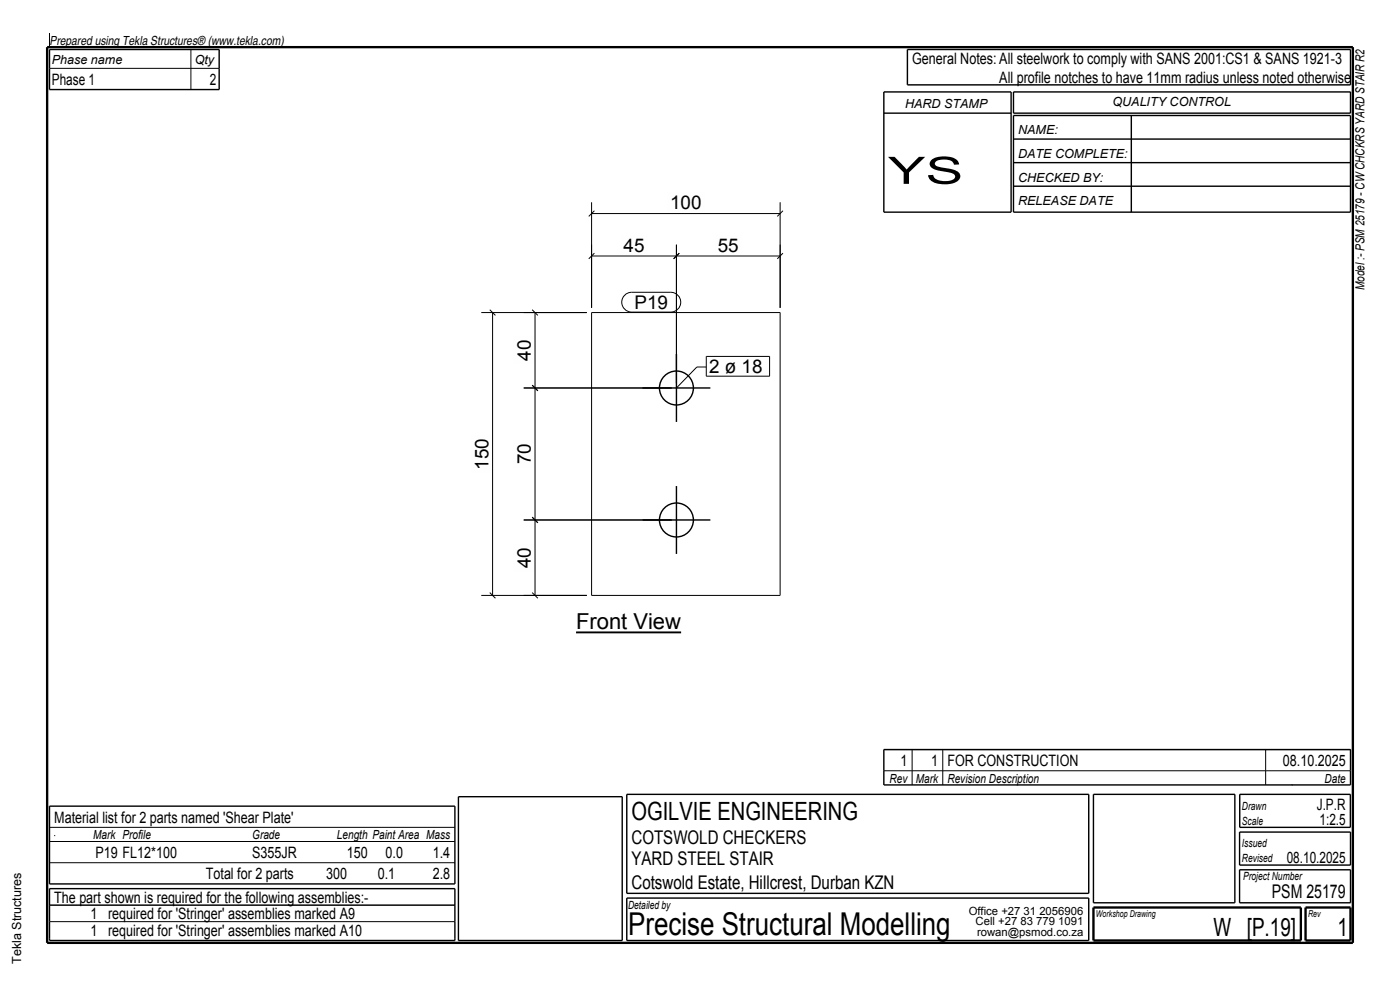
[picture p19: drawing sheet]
<svg xmlns="http://www.w3.org/2000/svg" width="297mm" height="210mm" viewBox="0 0 297 210" stroke-linecap="round" stroke-linejoin="round" font-family="sans-serif">
<defs><g id="words">
<text font-size="8" x="188.4" y="39">YS</text>
<text font-size="6.7" x="133.3" y="198.3">Precise Structural Modelling</text>
<g font-size="5.3">
<text x="134" y="174">OGILVIE ENGINEERING</text>
<text x="257.4" y="198.5">W [P.19]</text>
<text x="283.8" y="198.5">1</text>
</g>
<text font-size="4.7" x="122.2" y="133.4">Front View</text>
<g font-size="4">
<text x="142.2" y="44.4">100</text>
<text x="132.3" y="53.4">45</text>
<text x="152.3" y="53.4">55</text>
<text x="134.6" y="65.6">P19</text>
<text x="112.6" y="76.5" transform="rotate(-90 112.6 76.5)">40</text>
<text x="150.4" y="79.2">2 ø 18</text>
<text x="103.6" y="99.6" transform="rotate(-90 103.6 99.6)">150</text>
<text x="112.6" y="98.5" transform="rotate(-90 112.6 98.5)">70</text>
<text x="112.6" y="120.5" transform="rotate(-90 112.6 120.5)">40</text>
<text x="134" y="179">COTSWOLD CHECKERS</text>
<text x="134" y="183.5">YARD STEEL STAIR</text>
<text x="134" y="188.5">Cotswold Estate, Hillcrest, Durban KZN</text>
<text x="269.8" y="190.5">PSM 25179</text>
</g>
<g font-size="3.3">
<text x="193.5" y="13.5">General Notes: All steelwork to comply with SANS 2001:CS1 &amp; SANS 1921-3</text>
<text x="212" y="17.5">All profile notches to have 11mm radius unless noted otherwise</text>
<text x="11" y="18">Phase 1</text>
<text x="44.5" y="18">2</text>
<text x="191" y="162.5">1</text>
<text x="197.5" y="162.5">1 FOR CONSTRUCTION</text>
<text x="272.2" y="162.5">08.10.2025</text>
<text x="279.4" y="171.8">J.P.R</text>
<text x="11.5" y="174.5">Material list for 2 parts named 'Shear Plate'</text>
<text x="279.9" y="175">1:2.5</text>
<text x="20.3" y="182">P19 FL12*100</text>
<text x="53.5" y="182">S355JR</text>
<text x="73.6" y="182">150</text>
<text x="81.8" y="182">0.0</text>
<text x="91.8" y="182">1.4</text>
<text x="273" y="183">08.10.2025</text>
<text x="11.5" y="191.5">The part shown is required for the following assemblies:-</text>
<text x="43.7" y="186.5">Total for 2 parts</text>
<text x="69.2" y="186.5">300</text>
<text x="80.1" y="186.5">0.1</text>
<text x="91.8" y="186.5">2.8</text>
<text x="19.2" y="195">1 required for 'Stringer' assemblies marked A9</text>
<text x="19.2" y="198.5">1 required for 'Stringer' assemblies marked A10</text>
</g>
<g font-size="2.7">
<text x="10.5" y="9.5">Prepared using Tekla Structures® (www.tekla.com)</text>
<text x="11" y="13.5">Phase name</text>
<text x="41.3" y="13.5">Qty</text>
<text x="192" y="23">HARD STAMP</text>
<text x="236" y="22.5">QUALITY CONTROL</text>
<text x="216" y="28.5">NAME:</text>
<text x="216" y="33.5">DATE COMPLETE:</text>
<text x="216" y="38.5">CHECKED BY:</text>
<text x="216" y="43.5">RELEASE DATE</text>
<text x="289.5" y="61.5" transform="rotate(-90 289.5 61.5)">Model :- PSM 25179 - CW CHCKRS YARD STAIR R2</text>
<text x="188.7" y="166">Rev</text>
<text x="194.3" y="166">Mark</text>
<text x="201" y="166">Revision Description</text>
<text x="281" y="166">Date</text>
<text x="19.8" y="178">Mark Profile</text>
<text x="53.5" y="178">Grade</text>
<text x="71.5" y="178">Length Paint Area Mass</text>
<text x="4.5" y="204.5" transform="rotate(-90 4.5 204.5)">Tekla Structures</text>
</g>
<g font-size="2.4">
<text x="263.5" y="171.8">Drawn</text>
<text x="263.5" y="179.8">Issued</text>
<text x="263.5" y="175">Scale</text>
<text x="263.5" y="182.8">Revised</text>
<text x="263.7" y="186.8">Project Number</text>
<text x="133.3" y="192.8">Detailed by</text>
<text x="205.5" y="194">Office +27 31 2056906</text>
<text x="207" y="196.3">Cell +27 83 779 1091</text>
<text x="207.3" y="198.5">rowan@psmod.co.za</text>
</g>
<g font-size="2">
<text x="232.5" y="194.5">Workshop Drawing</text>
<text x="277.5" y="194.5">Rev</text>
</g>
</g></defs>
<path d="M10 10h277v190h-277z" fill="none" stroke="#000" stroke-width=".5"/>
<path d="M122.2 134.2h22.3" fill="none" stroke="#000" stroke-width=".4"/>
<path d="M122.2 129.9h22.3v3.5h-22.3z" fill-rule="evenodd" fill="#fefefb"/>
<g fill="none" stroke="#000" stroke-width=".21">
<path d="M10.5 7v3M10.5 14.5h36M40.5 10.5v8.5M125.5 42.9v22.4M125.5 45.3h40M125.5 54.3h40M126.1 44.7l-1.2 1.2M126.1 53.7l-1.2 1.2M143.5 51.9v29.4M144.1 53.7l-1.2 1.2M165.5 42.9v22.4M166.1 44.7l-1.2 1.2"/>
<path d="M166.1 53.7l-1.2 1.2M102.1 66.3h22.4M103.9 65.7l1.2 1.2M104.5 66.3v60M112.9 65.7l1.2 1.2M113.5 66.3v60M125.5 66.3h40v60h-40zM149.8 77.9h-2l-4.3 4.4M111.1 82.3h31.4M112.9 81.7l1.2 1.2M111.1 110.3h31.4M112.9 109.7l1.2 1.2"/>
<path d="M102.1 126.3h22.4M103.9 125.7l1.2 1.2M112.9 125.7l1.2 1.2M187.5 159h99M193.5 159v7.5M200 159v7.5M268.5 159v7.5M10.5 175.5h86M10.5 178.5h86M11.5 177.3h.1M187.5 163.5h99M274 166.5h.1"/>
<path d="M10.5 183h86M10.5 192h86M10.5 195.5h86"/>
</g>
<g fill="none" stroke="#000" stroke-width=".3">
<path d="M10.5 10.5h36v8.5h-36zM187.5 19.5h27v25.5h-27zM192.5 10.5h94v7.5h-94zM215 19.5h71.5v4.5h-71.5zM187.5 24h27M215 24.5h71.5v20.5h-71.5zM215 29.5h71.5M215 34.5h71.5M215 39.5h71.5M240 24.5v20.5M143.5 75.1v14.4M136.3 82.3h14.4"/>
<path d="M136.3 110.3h14.4M143.5 103.1v14.4M187.5 159h99v7.5h-99zM10.5 171h86v16.5h-86zM97.3 169h34.7v30.5h-34.7zM133 168.5h98v21h-98zM232 168.5h30v23h-30zM263 176.5h23.5v7h-23.5zM263 168.5h23.5v7h-23.5zM10.5 188.5h86v11h-86zM133 190.5h98v9h-98zM263 184.5h23.5v7h-23.5z"/>
<circle cx="143.5" cy="82.3" r="3.6"/>
<circle cx="143.5" cy="110.3" r="3.6"/>
</g>
<path d="M232 192.5h44v7h-44zM277 192.5h9.5v7h-9.5z" fill="none" stroke="#000" stroke-width=".5"/>
<g fill="#fefefb">
<path d="M141.6 40.8h7.8v4.2h-7.8z" fill-rule="evenodd"/>
<path d="M109 93.5h4.2v5.6h-4.2z" fill-rule="evenodd"/>
<path d="M150.4 76.2h11.4v3h-11.4z" fill-rule="evenodd"/>
<path d="M150.4 76.2h11.4v3h-11.4z" fill-rule="evenodd"/>
</g>
<path d="M162.7 76.2v3" fill="none" stroke="#fefefb" stroke-width=".21"/>
<path d="M149.8 75.6h13.5v4.2h-13.5z" fill="none" stroke="#000" stroke-width=".21"/>
<g fill="#fefefb">
<path d="M134.6 62.6h7.1v3h-7.1z" fill-rule="evenodd"/>
<path d="M134.6 62.6h7.1v3h-7.1z" fill-rule="evenodd"/>
</g>
<path d="M132.5 62.6l.9-.5 .6-.1h8.3a2.1 2.1 0 0 1 2.1 2.1 2.1 2.1 0 0 1-2.1 2.1h-8.3a2.1 2.1 0 0 1-1.9-1.3 2.1 2.1 0 0 1 .4-2.3z" fill="none" stroke="#000" stroke-width=".21"/>
<g fill="#fefefb">
<path d="M109 71.5h4.2v5.6h-4.2z" fill-rule="evenodd"/>
<path d="M109 115.5h4.2v5.6h-4.2z" fill-rule="evenodd"/>
<path d="M100 92.4h4.2v7.8h-4.2z" fill-rule="evenodd"/>
<path d="M151.7 49.8h5.6v4.2h-5.6z" fill-rule="evenodd"/>
<path d="M131.7 49.8h5.6v4.2h-5.6z" fill-rule="evenodd"/>
</g>
<use href="#words"/>
</svg>
